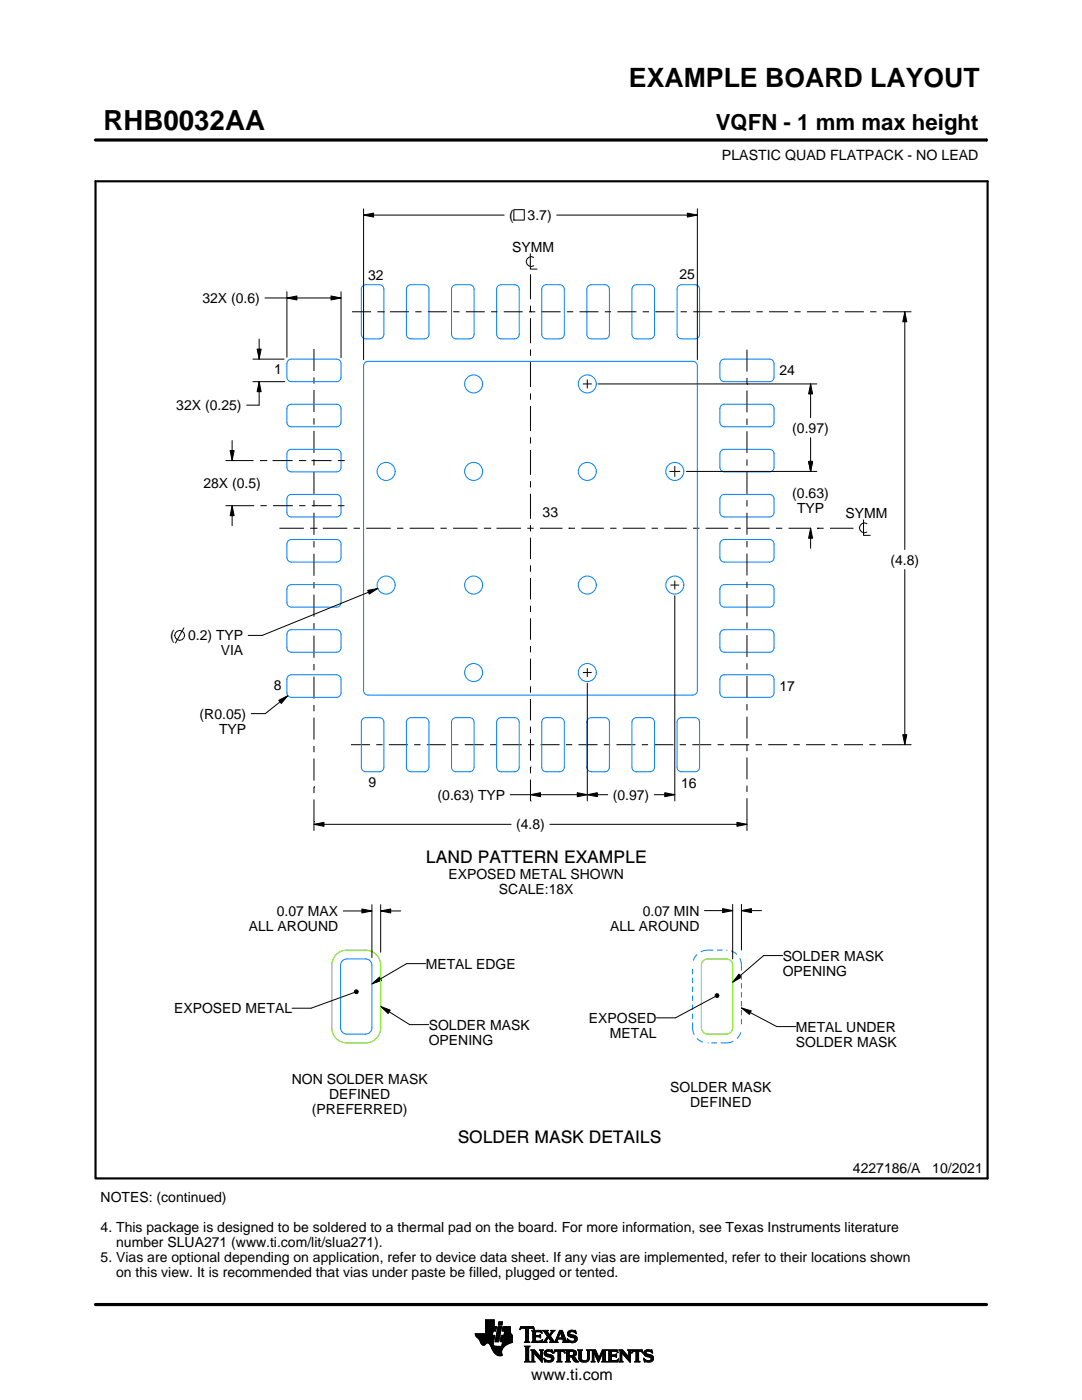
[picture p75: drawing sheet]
<svg xmlns="http://www.w3.org/2000/svg" width="216mm" height="279mm" viewBox="0 0 216 279" stroke-linecap="round" stroke-linejoin="round" font-family="sans-serif">
<defs><g id="words">
<text font-size="5.5" x="20.6" y="26">RHB0032AA</text>
<text font-size="5.3" x="125.5" y="17.4">EXAMPLE BOARD LAYOUT</text>
<text font-size="4.4" x="142.8" y="26">VQFN - 1 mm max height</text>
<g font-size="3.5">
<text x="85" y="172.3">LAND PATTERN EXAMPLE</text>
<text x="91.3" y="228.1">SOLDER MASK DETAILS</text>
</g>
<text font-size="3.2" x="106" y="275.3">www.ti.com</text>
<g font-size="2.8">
<text x="144.1" y="32">PLASTIC QUAD FLATPACK - NO LEAD</text>
<text x="101.6" y="43.9">(</text>
<text x="105.3" y="43.9">3.7)</text>
<text x="102.2" y="50.2">SYMM</text>
<text x="73.4" y="55.8">32</text>
<text x="135.6" y="55.7">25</text>
<text x="40.4" y="60.5">32X (0.6)</text>
<text x="54.7" y="74.7">1</text>
<text x="155.5" y="74.9">24</text>
<text x="35.2" y="81.9">32X (0.25)</text>
<text x="158.1" y="86.4">(0.97)</text>
<text x="40.6" y="97.4">28X (0.5)</text>
<text x="158.1" y="99.3">(0.63)</text>
<text x="108.3" y="103.1">33</text>
<text x="159" y="102.3">TYP</text>
<text x="168.7" y="103.3">SYMM</text>
<text x="177.7" y="112.7">(4.8)</text>
<text x="33.9" y="127.8">(</text>
<text x="37.5" y="127.8">0.2) TYP</text>
<text x="44" y="130.8">VIA</text>
<text x="54.6" y="137.6">8</text>
<text x="155.5" y="137.8">17</text>
<text x="39.8" y="143.4">(R0.05)</text>
<text x="43.7" y="146.4">TYP</text>
<text x="73.6" y="157.1">9</text>
<text x="87.3" y="159.6">(0.63) TYP</text>
<text x="122.3" y="159.6">(0.97)</text>
<text x="135.9" y="157.2">16</text>
<text x="103" y="165.5">(4.8)</text>
<text x="89.5" y="175.4">EXPOSED METAL SHOWN</text>
<text x="99.6" y="178.4">SCALE:18X</text>
<text x="49.7" y="185.8">ALL AROUND</text>
<text x="55.2" y="182.8">0.07 MAX</text>
<text x="121.7" y="185.7">ALL AROUND</text>
<text x="128.3" y="182.7">0.07 MIN</text>
<text x="156.2" y="191.7">SOLDER MASK</text>
<text x="84.9" y="193.3">METAL EDGE</text>
<text x="156.2" y="194.7">OPENING</text>
<text x="34.7" y="202.2">EXPOSED METAL</text>
<text x="85.5" y="205.5">SOLDER MASK</text>
<text x="85.5" y="208.5">OPENING</text>
<text x="117.5" y="204.1">EXPOSED</text>
<text x="121.7" y="207.1">METAL</text>
<text x="158.8" y="205.9">METAL UNDER</text>
<text x="158.8" y="208.9">SOLDER MASK</text>
<text x="58.2" y="216.4">NON SOLDER MASK</text>
<text x="65.7" y="219.4">DEFINED</text>
<text x="133.8" y="218">SOLDER MASK</text>
<text x="137.7" y="221">DEFINED</text>
<text x="62.2" y="222.4">(PREFERRED)</text>
<text x="20.1" y="239.9">NOTES: (continued)</text>
<text x="170.2" y="234.2">4227186/A</text>
<text x="186" y="234.2">10/2021</text>
<text x="20.1" y="245.9">4. This package is designed to be soldered to a thermal pad on the board. For more information, see Texas Instruments literature</text>
<text x="20.1" y="251.9">5. Vias are optional depending on application, refer to device data sheet. If any vias are implemented, refer to their locations shown</text>
<text x="23.2" y="248.9">number SLUA271 (www.ti.com/lit/slua271).</text>
<text x="23.2" y="254.9">on this view. It is recommended that vias under paste be filled, plugged or tented.</text>
</g>
</g></defs>
<g fill="none" stroke="#000" stroke-width=".2">
<path d="M19.1 27.9h177.7M196.8 27.7v.5M52.9 59.5h15.1M57.2 59.5l2-.4v.8zM57.2 58.2v13.1M66 59.1l2 .4-2 .4zM68 58.2v13.2M72.5 42.9l2-.4v.8zM72.5 41.7v30.1M72.5 42.9h28.1M102.5 41.8h2.1v2.1h-2.1zM105.8 50.6v3.1h1.4"/>
<path d="M105.8 54.7v5M106.5 51.4a.98 .98 0 0 0-1.5 .8 .98 .98 0 0 0 1.5 .8M111.1 42.9h28M137.1 42.5l2 .4-2 .4zM139.1 41.7v30.1M50.5 71.7h6.2M50.5 76.2h6.3M51.3 69.7h.8l-.4 2zM51.7 76.2l.4 2h-.8zM51.7 67.7v4M51.7 76.2v4.7h-2.5M62.6 69.6v4.4"/>
<path d="M62.6 75.3v1.3M62.6 77.8v4.4M70.3 62.2h3.7M75.3 62.2h1.3M76.6 62.2h.1M77.8 62.2h3.8M82.9 62.2h1.2M85.4 62.2h3.8M90.4 62.2h1.3M92.9 62.2h3.8M98 62.2h1.2M100.5 62.2h3.8"/>
<path d="M105.6 62.2h1.2M105.8 62.2h.1M105.8 61v1.2M105.8 63.5v5M105.8 69.7v1.3M105.8 72.3v4.9M105.8 78.5v1.3M108.1 62.2h3.8M113.1 62.2h1.3M115.6 62.2h3.8M116.3 76.6h1.8M117.2 75.7v1.8"/>
<path d="M119.3 76.6h43.7M120.7 62.2h1.2M123.2 62.2h3.8M128.2 62.2h1.3M130.8 62.2h3.8M135.8 62.2h1.3M138.3 62.2h3.8M143.4 62.2h1.2M145.9 62.2h3.8M149 76.7h.1M149 69.8v4.4M149 75.4v1.3"/>
<path d="M149 77.9v4.4M150.9 62.2h1.3M153.5 62.2h3.7M158.5 62.2h1.3M161 62.2h3.8M161.7 76.6l.4 2h-.8zM161.7 76.6v6.8M166.1 62.2h1.2M168.6 62.2h3.8M173.6 62.2h1.3M176.1 62.2h5.7M180.5 62.2l.4 2h-.8z"/>
<path d="M180.5 62.2v47.5M45.1 91.9h5.5M45.9 89.9h.8l-.4 2zM46.3 87.9v4M46.6 91.9h.1M51.9 91.9h1.2M53.1 91.9h.1M54.4 91.9h4M59.6 91.9h1.3M60.9 91.9h.1M62.2 91.9h4M62.6 83.5v1.2"/>
<path d="M62.6 86v4.4M62.6 91.6v1.3M62.6 94.2v4.4M62.6 99.8v1.3M67.4 91.9h1.4M105.8 81v5M105.8 87.3v1.2M105.8 89.8v5M105.8 96v1.3M105.8 98.5v5M133.6 94.1h2.1M134.6 93v2.2"/>
<path d="M137 94.1h26M149 83.6v1.2M149 86.1v4.3M149 91.7v1.2M149 94.2v4.4M149 99.8v1.3M161.3 92.1h.8l-.4 2zM161.7 87.4v6.7M45.1 100.9h5.6M46.3 100.9l.4 2h-.8zM46.3 100.9v4M52 100.9h1.2"/>
<path d="M54.5 100.9h3.9M55.7 105.4h4.9M59.7 100.9h1.3M61.9 105.4h1.3M62.2 100.9h4M62.6 102.3v4.4M62.6 108v1.3M62.6 110.5v4.4M62.6 116.2v1.2M62.6 118.7v4.4M63.2 105.4h.1M64.4 105.4h4.9"/>
<path d="M67.4 100.9h1.3M70.6 105.4h1.2M73.1 105.4h4.9M73.4 117.8l2-.4-1.7 1.2zM75.4 117.4l-23.1 9.4h-2.8M79.2 105.4h1.3M81.7 105.4h4.9M87.9 105.4h1.2M90.4 105.4h4.9M96.6 105.4h1.2M97.8 105.4h.1M99.1 105.4h4.9"/>
<path d="M105.2 105.4h1.3M105.8 104.8v1.3M105.8 107.3v4.3M105.8 112.8v1.3M105.8 115.4v4.2M107.7 105.4h4.5M113.5 105.4h.1M113.5 105.4h1.2M116 105.4h4.5M121.8 105.4h1.2M124.3 105.4h4.5M130 105.4h1.3"/>
<path d="M132.5 105.4h4.5M133.8 116.8h1.7M134.6 115.9v1.7M134.6 118.9v41M138.3 105.4h1.3M140.8 105.4h4.5M146.6 105.4h1.2M149 102.3v4.4M149 108v1.2M149 110.5v4.3M149 116.1v1.3M149 118.6v4.4"/>
<path d="M149.1 105.4h4.5M154.8 105.4h1.3M157.3 105.4h4.5M161.7 105.4l.4 2h-.8zM161.7 105.4v4M163.1 105.4h.1M163.1 105.4h1.3M165.6 105.4h4.5M170.1 105.4h.1M172.3 103.8v3h1.3M173 104.5a.98 .98 0 0 0-1.5 .8 .98 .98 0 0 0 1.5 .9M180.5 113.7v34.9"/>
<path d="M36.7 125.3l-1.7 3M55.6 139.8l1.8-1-1.3 1.6zM57.4 138.8l-4.5 3.6h-2.8M62.6 124.3v1.3M62.6 126.9v4.4M62.6 132.5v1.3M62.6 135v4.4M105.8 120.9v1.2M105.8 123.4v4.3M105.8 128.9v1.3M105.8 131.4v4.3M105.8 137v1.2"/>
<path d="M105.8 139.5v4.3M116.3 134.2h1.8M117.2 133.3v1.8M117.2 136.4v23.5M149 124.2v1.3M149 126.8v4.3M149 132.4v1.2M149 134.9v4.4M62.6 157h.1M62.6 140.7v1.2M62.6 143.2v4.4M62.6 148.9v1.2"/>
<path d="M62.6 151.4v4.4M62.6 157v1.3M62.6 159.6v6.2M70 148.6h3.8M75.1 148.6h1.2M77.6 148.6h3.8M82.6 148.6h1.3M85.2 148.6h3.8M90.2 148.6h1.3M92.7 148.6h3.8M97.8 148.6h1.2M100.3 148.6h3.8"/>
<path d="M101.8 158.6h19.5M105.4 148.6h1.2M105.8 158.6l2-.4v.8zM105.8 153.1h.1M105.8 159.9h.1M105.8 145v1.3M105.8 147.5v4.3M105.8 153.1v1.2M105.8 155.6v4.3M107.9 148.6h3.8M112.9 148.6h1.3M115.2 158.2l2 .4-2 .4z"/>
<path d="M115.4 148.6h3.8M117.2 158.6l2-.4v.8zM120.5 148.6h1.2M123 148.6h3.8M128.1 148.6h1.2M130.6 158.6h4M130.6 148.6h3.8M132.6 158.2l2 .4-2 .4zM135.6 148.6h1.3M138.1 148.6h3.8M143.2 148.6h1.2M145.7 148.6h3.8"/>
<path d="M149 140.5v1.3M149 143v4.4M149 148.6v1.3M149 151.2v4.3M149 156.8v1.2M149 159.3v6.5M150.8 148.6h1.2M153.3 148.6h3.8M158.3 148.6h1.3M160.8 148.6h3.8M165.9 148.6h1.3M168.4 148.6h3.8"/>
<path d="M173.5 148.6h1.2M176 148.6h5.8M180.1 146.6h.8l-.4 2zM62.6 164.5l2-.4v.8zM62.6 164h.1M62.6 164.5h39.4M109.7 164.5h39.3M147 164.1l2 .4-2 .4zM68.5 181.8h5.7M70.7 198.1l-8.6 3.1h-3.8M70.7 197.8l.3-.3 .4 .1 .1 .3-.1 .3-.4 .1-.3-.2zM72.2 181.4l2 .4-2 .4z"/>
<path d="M74.2 196.4l1.5-1.4 .4 .7zM74.2 180.6v10.5M76 181.8l2-.4v.8zM76 180.6v9.4M76 181.8h4M84.9 192.3h-3.8l-6.9 4.1M140.6 181.7h5.6M142.7 198.5l.3-.2 .3 .1 .2 .3-.2 .3-.3 .1-.3-.2zM142.7 198.9l-7.9 4.2h-3.8M144.2 181.3l2 .4-2 .4zM146.2 180.5v10.9M147.5 194.4l.5 .6-1.8 1z"/>
<path d="M147.9 181.7l2-.4v.8zM147.9 180.5v9.1M147.9 181.7h4M156.2 190.7h-3.8l-6.2 5.3M76 200.9l1.9 .7-.5 .7zM76 200.9l5.7 3.6h3.8M147.9 201.2l2 .5-.4 .7zM147.9 201.2l7.1 3.7h3.8M94.8 266.2h3.5M94.8 266.3h3.5M94.9 266.4h3.3M94.9 266.5h3.8l-.2 1.2"/>
<path d="M94.9 266.5h3.8M95 266.6h3.7M95 266.7h3.7M95.1 266.8h3.6M95.2 266.9h3.4M95.3 267h3.3M95.4 267.1h3.2M95.5 267.2h3.1M95.6 267.3h3M95.7 267.4h2.8M95.7 267.5h2.8M95.8 267.6h2.7"/>
<path d="M95.8 267.7h2.7M95.9 267.8h2.6M95.9 267.9h2.5M95.9 268h2.5M96 268h1.1M96 268.1h1M96.1 268.2h.8M96.1 268.3h.7M96.2 268.4h.6M96.3 268.4h.4M96.9 266.1h1.4M96.9 266h1.4"/>
<path d="M96.9 265.9h1.4M96.9 265.8h1.5M96.9 265.7h1.5M96.9 264.7l2.2 .1-.2 .9h-.5l-.2 .8M96.9 265.6h2M96.9 265.5h2M96.9 265.4h2M96.9 265.3h2.1M96.9 265.2h2.1M96.9 265.1h2.1M96.9 265h2.1M96.9 264.9h2.1"/>
<path d="M96.9 264.8h2.2M96.9 264.6h1.7M96.9 264.5h1.7M96.9 264.4h1.7M96.9 264.3h1.7M96.9 264.2h1.7M96.9 264.1h1.7M96.9 264h1.7M96.9 263.9h1.7M96.9 263.8h1.7M96.9 263.7h1.7M96.9 263.6h1.7"/>
<path d="M96.9 263.5h1.7M96.9 263.4h1.7M97.5 268h.9M97.6 268.1h.8M97.7 268.2h.7M97.7 268.3h.7M97.8 268.4h.6M97.9 268.5h.6M97.9 268.6h.7M98 268.7h1.1M98 268.8h2.6M98 268.8h2.5"/>
<path d="M98.1 268.9h2.3M98.1 269h2.3M98.1 269.1h2.2M98.2 269.2h2.1M98.2 269.2h2M98.2 269.3h2M98.3 269.4h1.9M98.3 269.5h1.8M98.4 269.6h1.7M98.4 268v.4l.3 .2 2 .1M98.5 269.7h1.6M98.5 267.7l-.1 .3"/>
<path d="M98.5 269.8h1.6M98.6 269.9h1.5M98.6 264.8v-1.4h-1.7v2.8h-2.1l.1 .3 .8 .9 .6 1h.4l.5-.4 .4 .1 1 1.8 .8 .6h.8l-.1-1.1 .8-.9M98.6 270h1.5M98.7 270h1.4M98.8 270.1h1.3M98.8 267.7h.7M98.8 267.6h.7M98.8 267.5h.7M98.9 270.2h1.2M98.9 267.4h.7M98.9 267.3h.7"/>
<path d="M98.9 267.2h.7M98.9 267.1h.7M98.9 267h.7M98.9 270.3h1.3M99 266.9h.6M99 266.9h.7M99 266.8h.7M99 266.7h.7M99 266.6h.7M99 266.5h.7M99.1 270.4h1.1M99.1 266.4h.7"/>
<path d="M99.1 266.3h.7M99.1 266.2h.7M99.1 266.1h.7M99.1 266h.7M99.2 265.9h.7M99.2 265.8h.7M99.2 270.4h1M99.2 265.7h.7M99.2 265.6h.7M99.2 265.5h.7M99.3 265.4h.6M99.3 265.4h.7"/>
<path d="M99.3 265.3h.7M99.3 265.2h.7M99.3 265.1h.7M99.3 265h.7M99.4 270.5h.8M99.4 264.9h.7M99.4 264.8h.7M99.4 264.8h.7l-.6 3h-.7zM99.4 264.5l.2-.7h.7l-.2 .7h-.7M99.5 264.4h.6M99.5 264.3h.7M99.5 264.2h.7"/>
<path d="M99.5 264.1h.7M99.5 264h.7M99.5 263.9h.7M99.6 263.8h.7M99.8 270.6h.1M99.8 267.7h2.4M99.8 267.6h2.4M99.8 267.5h2.4M99.9 267.4h2.3M99.9 267.3h2.3M99.9 267.2h2.3M99.9 267.1h2.3"/>
<path d="M99.9 267h2.3M99.9 266.9h2.3M100 266.9h2.2M100 266.8h2.2M100 266.7h2.2M100 266.6h2.2M100 266.5h2.2M100.1 268.6h.7M100.2 268.5h.7M100.2 268.4h.8M100.2 268.4h.9M100.2 268.3h1"/>
<path d="M100.2 268.2h1.2M100.2 265.6h1.6M100.2 268.1h1.4M100.2 265.5h1.6M100.2 268h1.6M100.3 265.4h1.5M100.3 268h1.7M100.3 267.9h1.9M100.3 265.3h1.5M100.3 267.8h1.9M100.3 265.2h1.5M100.3 265.1h1.5"/>
<path d="M100.3 265h1.5M100.4 264.9h1.4M100.4 264.8h1.4M100.6 266.5l.1-.8h-.5l.2-.9h1.4l.1 1.1 .3 .6v1.4l-1.3 .6M100.6 266.4h1.5M100.6 266.3h1.4M100.6 266.2h1.4M100.6 266.1h1.3M100.7 266h1.2M100.7 265.9h1.2M100.7 265.8h1.1M100.7 265.7h1.1"/>
<path d="M102.2 266.5h-2.2l-.2 1.1 .1 .2h.4l-.2 .9M103.7 265.3h.1M103.8 265.2h.2M103.8 265h2.8M103.8 264.9h2.7M103.9 264.8h2.6M104.7 267.8h1M104.7 271.8h1.1M104.7 268.7h1M104.8 267.7h.7M104.8 271.7h.8M104.9 265.2h.6"/>
<path d="M104.9 268.9h.6M104.9 267.6h.6M104.9 267.5l-.2 .3M104.9 267.5h.6M104.9 267.4h.6M104.9 267.3h.6M104.9 267.2h.6M104.9 267.1h.6M104.9 267h.6M104.9 266.8h.6M104.9 266.7h.6M104.9 266.6h.6"/>
<path d="M104.9 266.5h.6M104.9 266.4h.6M104.9 266.3h.6M104.9 266.2h.6M104.9 266.1h.6M104.9 265.9h.6M104.9 265.8h.6M104.9 265.7h.6M104.9 265.6h.6M104.9 265.5h.6M104.9 265.4h.6M104.9 265.3h.6"/>
<path d="M104.9 271.5h.6M104.9 269h.6M104.9 271.4h.6M104.9 271.4v-2.4l-.2-.4h1.1l-.3 .4v2.4M104.9 271.4l-.2 .4h1.1l-.3-.4M104.9 271.3h.6M104.9 271.2h.6M104.9 271.1h.6M104.9 271h.6M104.9 270.9h.6M104.9 270.8h.6M104.9 270.6h.6"/>
<path d="M104.9 270.5h.6M104.9 270.4h.6M104.9 270.3h.6M104.9 270.2h.6M104.9 270.1h.6M104.9 270h.6M104.9 269.9h.6M104.9 269.8h.6M104.9 269.6h.6M104.9 269.5h.6M104.9 269.4h.6M104.9 269.3h.6"/>
<path d="M104.9 269.2h.6M104.9 269.1h.6M105.5 267.5l.2 .3M105.5 267.5v-2.3l.7-.1 .4 .3-.1-.6h-2.6l-.1 .6 .4-.3 .7 .1v2.3M105.7 267.8h-1M105.9 271.8h.8M105.9 269.4h.8M106.1 269.5h.7M106.1 267.8h2M106.1 271.7h.5M106.2 269.6h.7M106.2 271.5h.3"/>
<path d="M106.2 265.6h1.8M106.2 269.8h.8M106.2 271.4h.3M106.2 271.4l-.3 .4h.8l-.2-.4M106.2 271.3h.3M106.2 271.2h.3M106.2 271.1h.3M106.2 271h.3M106.2 270.9h.3M106.2 270.8h.3M106.2 270.6h.3M106.2 270.5h.3"/>
<path d="M106.2 270.4h.3M106.2 270.3h.3M106.2 270.2h.3M106.2 270.1h.3M106.2 270h1M106.2 269.9h.9M106.2 269.8v1.6M106.2 269.8l-.3-.4h.8l1.2 1.4M106.3 267.7h1.8M106.3 265.7h1.8M106.3 267.6h.6M106.3 265.8h.6"/>
<path d="M106.3 267.5l-.2 .3M106.3 267.5h.5M106.3 267.4h.5M106.3 267.3h.5M106.3 267.2h.5M106.3 267.1h.5M106.3 267h.5M106.3 266.8h.5M106.3 266.7h1.6M106.3 266.6h1.6M106.3 266.5h.5M106.3 266.4h.5"/>
<path d="M106.3 266.3h.5M106.3 266.2h.5M106.3 266.1h.5M106.3 265.9h.5M106.4 265.2h.2M106.5 270h.1M106.5 270v1.4M106.5 265.3h.1M106.6 270.1h.7M106.7 270.2h.7M106.8 270.3h.7M106.8 265.9l.2-.1h.6l.6 .2-.2-.5h-1.9l.2 .3v1.7"/>
<path d="M106.8 265.9v.6h.8l.3-.2v.7M106.9 270.4h.7M107 270.5h.7M107.1 270.6h.7M107.2 270.8h1M107.3 270.9h.9M107.4 271h.8M107.5 271.1h.7M107.6 271.2h.6M107.6 266.5h.3M107.7 271.3h.5M107.7 269.4h.7"/>
<path d="M107.7 266.8h.2M107.7 267.6h.5M107.8 266.4h.1M107.8 271.4h.4M107.8 267h.1M107.8 265.8h.3M107.8 269.5h.5M107.9 271.5h.3M107.9 269.6h.3M107.9 267l-.3-.2h-.8l.1 .8h.9l.5-.2M107.9 269.8h.3M107.9 270.6h.3"/>
<path d="M107.9 270.5h.3M107.9 270.4h.3M107.9 270.3h.3M107.9 270.2h.3M107.9 270.1h.3M107.9 270h.3M107.9 269.9h.3M107.9 269.8v1M107.9 269.8l-.2-.4h.7l-.2 .4M108 271.7h.2M108 265.9h.1M108 267.5h.2"/>
<path d="M108.1 271.8h.1M108.1 266.1h.1M108.2 267.4h.1M108.2 269.8v2.1l-1.7-1.9M108.2 267.8h.9M108.3 267.4l-.2 .5-2-.1M108.3 265.6h1M108.5 267.7h.5M108.5 271.1l.8 .4h.5l.2-.2-.1-.3-1-.4-.3-.3 .1-.7 .8-.2 .5 .1 .2-.1 .1 .6-.9-.3-.3 .1-.1 .3 1.3 .4 .2 .6M108.5 271.1h.1M108.5 265.7h.7M108.5 271.2h.2"/>
<path d="M108.6 271.3h.2M108.6 270.1h.4M108.6 270h.4M108.6 270.2h.6M108.6 267.6h.4M108.6 271.4h.4M108.6 269.9h.4M108.6 270.3h1M108.6 265.8h.7M108.6 271.5h.8M108.6 269.8h.5M108.7 271.7h1.5"/>
<path d="M108.7 270.4h1.3M108.7 267.5h.3M108.7 271.8h.1M108.7 265.9h.6M108.7 269.6h1.5M108.8 267.4h.3M108.8 270.5h1.5M108.8 266.1h.6M108.8 269.5h1.4M108.8 267.3h.4M108.9 266.2h.6M108.9 267.2h.4"/>
<path d="M108.9 266.3h.6M108.9 270.6h1.5M109 267.1h.3M109 266.4h1M109.1 271.8h.9M109.1 269.4h.7M109.1 267h.9M109.1 266.5h.8M109.1 267.8h-.9M109.2 266.8h.8M109.2 266.6h.6M109.2 266.7h.7"/>
<path d="M109.2 266.7l-.6 .9-.4 .2M109.3 270.8h1.1M109.5 267.1h.6M109.6 267.2h.6M109.7 271.5h.7M109.7 267.3h.6M109.7 267.8l.2-.1-.5-.8-.4 .8 .1 .1M109.7 267.8h1.6M109.7 266.3h.4M109.7 267.4h.6M109.8 270.9h.7M109.8 266.2h.3"/>
<path d="M109.8 266.6l.9 1.2 1-2.3h.5l.8 2.1 .3 .2M109.8 267.5h.6M109.9 266.1h.3M109.9 269.8h.4M109.9 267.6h.6M109.9 267.7h.7M109.9 271.4h.5M109.9 265.9h.4M110 271h.5M110 265.6h.7M110 265.9l-.4 .5-.4-.6 .2-.3h-1.1l.9 1.2M110 265.9l.1-.2-.2-.2h.8l-.9 1.1"/>
<path d="M110 271.3h.5M110 265.8h.4M110 271.1h.5M110 271.2h.5M110.1 269.4h.1M110.1 265.7h.4M110.1 269.9h.2M110.2 270h.1M110.5 270h.1M110.5 269.9h.2M110.5 271.1l-.3 .6-.7 .2-.6-.2-.2 .1-.2-.7M110.5 269.8h.3"/>
<path d="M110.6 269.6h2.1M110.6 269.5h2M110.6 269.4h2M110.7 267.7h.5M110.8 267.6h.4M110.9 267.5h.3M110.9 267.4h.3M111 267.3h.3M111 267.2h1.8M111 267.1h1.8M111.1 267h.3M111.1 271.8h1"/>
<path d="M111.1 266.8h.4M111.2 266.7h.3M111.2 267.5l.1-.2h1l.1 .2M111.2 267.5v.3h.1M111.2 266.6h.3M111.3 266.5h.3M111.3 271.7h.6M111.3 266.4h.3M111.3 271.5h.6M111.3 267.8h-1.6M111.3 269.8h.6M111.4 266.3h.3"/>
<path d="M111.4 271.4h.5M111.4 271.4l-.1-1.7h-.4l-.4 .4 .2-.7h1.9l.1 .7-.4-.4h-.4v1.7M111.4 270.5h.5M111.4 270.4h.5M111.4 270.3h.5M111.4 270.2h.5M111.4 270.1h.5M111.4 270h.5M111.4 269.9h.5M111.4 271.4l-.3 .4h1l-.2-.4M111.4 271.3h.5M111.4 271.2h.5"/>
<path d="M111.4 271.1h.5M111.4 271h.5M111.4 270.9h.5M111.4 270.8h.5M111.4 270.6h.5M111.4 266.2h.3M111.4 266.1h.4M111.5 265.9h.9M111.5 265.8h.8M111.6 265.7h.7M111.6 265.6h.6M111.8 265.9l.4 1.1h-.8z"/>
<path d="M111.9 266.1h.5M111.9 266.2h.5M111.9 266.3h.6M112 266.4h.5M112 266.5h.6M112.1 266.6h.5M112.1 266.7h.6M112.1 266.8h.6M112.2 267h.5M112.2 267.8h1.1M112.3 267.3h.6M112.3 267.4h.6"/>
<path d="M112.4 267.5h.6M112.4 267.5v.3h-.2M112.4 269.8h.3M112.4 267.6h.6M112.4 267.7h.7M112.6 269.9h.1M112.6 270h.2M112.8 271.8h1M112.8 269.4h1.6M113 269.5h1.7M113 271.7h.7M113 269.6h1.9"/>
<path d="M113 271.5h.6M113 269.8h.6M113 271.4h.6M113 271.4l-.2 .4h1l-.2-.4M113 271.3h.6M113 271.2h.6M113 271.1h.6M113 271h.6M113 270.9h.6M113 270.8h1.5M113 270.6h1.6M113 270.5h1.8"/>
<path d="M113 270.4h.6M113 270.3h.6M113 270.2h.6M113 270.1h.6M113 270h.6M113 269.9h.6M113 269.8v1.6M113 269.8l-.2-.4h1.5l.5 .2 .2 .3v.4l-.2 .3-.4 .1M113.2 267.3h.2M113.2 267.4h.3M113.2 266.2h.5M113.2 266.3h.6"/>
<path d="M113.2 266.1h.5M113.3 267.5h.3M113.3 267.8h-1.1M113.3 266.4h.9M113.3 265.9h.4M113.3 267.6h.6M113.3 266.5h1.3M113.3 267.7h1.6M113.3 265.8h.5M113.3 267.8h.2M113.4 266.6h1.5M113.4 265.7h1.5"/>
<path d="M113.4 265.7l.5-.2 .7 .1 .2-.1 .1 .7-.7-.4h-.4l-.1 .3 .1 .2 .9 .2 .4 .3 .1 .5-.3 .5-.6 .2-.7-.2-.2 .1-.2-.7 .9 .5 .4-.1 .2-.3-.1-.3-1.2-.4-.2-.5zM113.5 266.7h1.5M113.5 265.6h1.4M113.6 271.4v-.6h.4l.7 .9 .8 .1M113.6 269.9l.1-.2 .7 .2v.4l-.4 .2M113.6 269.9v.6M113.7 267.8h1.1M113.8 266.8h1.3M113.8 265.5h.6M114 268h.4M114.1 270.9h.6M114.2 271h.6"/>
<path d="M114.2 271.1h.7M114.3 271.2h.6M114.3 267h.8M114.3 269.8h.7M114.3 270.4h.6M114.4 271.3h.6M114.4 270.7l1.1 1.1M114.4 270.7h.1M114.4 271.4h.7M114.4 269.9h.6M114.4 270.3h.6M114.5 267.6h.5"/>
<path d="M114.5 270.2h.5M114.5 270h.5M114.5 265.8h.4M114.5 270.1h.5M114.5 271.5h.7M114.6 271.7h.7M114.6 267.1h.6M114.6 267.5h.5M114.7 267.2h.5M114.7 267.4h.5M114.7 265.9h.3M114.7 267.3h.5"/>
<path d="M114.7 271.8h.8M114.8 266.1h.2M114.9 266.2h.1M115.3 269.4h.9M115.4 269.5h.7M115.5 269.6h.5M115.5 269.8h.5M115.5 269.8v1.4l.4 .5 .6 .2 .6-.1 .4-.3 .1-.5M115.5 271h.5M115.5 270.9h.5M115.5 270.8h.5M115.5 270.6h.5"/>
<path d="M115.5 270.5h.5M115.5 270.4h.5M115.5 270.3h.5M115.5 270.2h.5M115.5 270.1h.5M115.5 270h.5M115.5 269.9h.5M115.5 269.8l-.2-.4h.9l-.2 .4M115.5 271.1h.5M115.5 271.2h.5M115.5 271.3h.6M115.6 271.4h.6"/>
<path d="M115.7 271.5h.8M115.8 271.7h1.5M116 271l.2 .4 .4 .2 .5-.2 .2-.4M116 269.8v1.2M116 271.8h1.1M116.8 271.5h.6M117 269.4h.8M117.1 271.4h.4M117.2 269.5h.5M117.2 271.3h.4M117.2 269.6h.4M117.2 271.2h.4"/>
<path d="M117.2 271.1h.4M117.3 269.8h.3M117.3 271h.3M117.3 270.9h.3M117.3 270.8h.3M117.3 270.6h.3M117.3 270.5h.3M117.3 270.4h.3M117.3 270.3h.3M117.3 270.2h.3M117.3 270.1h.3M117.3 270h.3"/>
<path d="M117.3 269.9h.3M117.6 269.8l.2-.4h-.8l.2 .3 .1 1.3M117.6 269.8v1.2M118 271.8h.7M118 269.4h.8M118.1 269.5h.8M118.1 271.7h.5M118.2 269.6h.7M118.2 271.5h.3M118.2 269.8h.8M118.2 271.4h.3M118.2 269.8l-.2-.4h.8l.7 1.6 .7-1.6h.9l-.3 .4"/>
<path d="M118.2 271.4l-.2 .4h.7l-.2-.4M118.2 271.3h.3M118.2 271.2h.3M118.2 271.1h.3M118.2 271h.3M118.2 270.9h.3M118.2 270.8h.3M118.2 270.6h.3M118.2 270.5h.3M118.2 270.4h.3M118.2 270.3h.3M118.2 270.2h.3"/>
<path d="M118.2 270.1h.3M118.2 270h.9M118.2 269.9h.8M118.2 269.8v1.6M118.6 270.1h.5M118.6 270.2h.6M118.7 270.3h.5M118.7 270.4h.6M118.8 270.5h.5M118.8 270.6h.6M118.9 270.8h.5M118.9 270.9h.6"/>
<path d="M119 271h.8M119 271.1h.8M119.1 271.2h.6M119.1 271.3h.6M119.2 271.4h.4M119.2 271.5h.4M119.3 271.7h.2M119.3 271.8h.2M119.6 270.9h.3M119.6 270.8h.3M119.7 270.6h.3M119.7 270.5h.3"/>
<path d="M119.8 270.4h.3M119.8 270.3h.3M119.9 270.2h.3M119.9 270.1h.3M120 270h.8M120 269.9h.8M120 269.8h.8M120.1 271.8h1M120.1 269.6h.7M120.1 269.5h.8M120.2 269.4h.9M120.2 271.7h.7"/>
<path d="M120.3 271.5h.5M120.3 271.4h.5M120.3 271.4l-.2 .4h1l-.3-.4M120.3 271.4v-1.5l-.9 2-.9-2v1.5M120.3 271.3h.5M120.3 271.2h.5M120.3 271.1h.5M120.3 271h.5M120.3 270.9h.5M120.3 270.8h.5M120.3 270.6h.5M120.3 270.5h.5"/>
<path d="M120.3 270.4h.5M120.3 270.3h.5M120.3 270.2h.5M120.3 270.1h.5M120.8 269.8v1.6M121.2 271.8h2M121.2 269.4h1.9M121.4 269.5h1.8M121.4 271.7h1.9M121.5 269.6h1.7M121.5 271.5h1.8M121.5 269.8h.5"/>
<path d="M121.5 271.4h.5M121.5 269.8l-.3-.4h1.9l.2 .6M121.5 269.9h.5M121.5 269.8v1.6M121.5 271.3h.5M121.5 271.2h.5M121.5 271.1h.5M121.5 271h.5M121.5 270.9h.5M121.5 270.8h.5M121.5 270.6h1.5M121.5 270.5h1.5"/>
<path d="M121.5 270.4h1.5M121.5 270.3h.5M121.5 270.2h.5M121.5 270.1h.5M121.5 270h.5M122.6 270.4l.4-.2v.7l-.2-.2h-.8v.8h.2M122.9 270.8h.1M122.9 270.3h.1M123 269.8h.3M123.1 271.4h.3M123.2 269.9h.1M123.3 270h.1"/>
<path d="M123.3 270l-.4-.3h-.8l-.1 .7M123.3 271.3h.1M123.4 271.2h.1M123.4 271.2l-.2 .6h-2l.3-.4M123.4 271.2l-.3 .3h-.4M123.5 271.8h.8M123.5 269.4h.7M123.6 269.5h.7M123.7 271.7h.5M123.7 269.6h.7M123.7 271.5h.4M123.7 269.8h.8"/>
<path d="M123.7 271.4h.4M123.7 271.4l-.2 .4h.8l-.2-.4M123.7 271.3h.4M123.7 271.2h.4M123.7 271.1h.4M123.7 271h.4M123.7 270.9h.4M123.7 270.8h.4M123.7 270.6h.4M123.7 270.5h.4M123.7 270.4h.4M123.7 270.3h.4"/>
<path d="M123.7 270.2h.4M123.7 270.1h.4M123.7 270h1M123.7 269.9h.9M123.7 269.8v1.6M123.7 269.8l-.2-.4h.7l1.2 1.4 .1-1M124.1 270v1.4M124.1 270h.1M124.2 270.1h.6M124.2 270.2h.7M124.3 270.3h.7M124.4 270.4h.7"/>
<path d="M124.5 270.5h.7M124.6 270.6h.7M124.7 270.8h1.1M124.8 270.9h1M124.9 271h.9M125 271.1h.8M125.1 271.2h.7M125.2 271.3h.6M125.2 269.4h.8M125.3 271.4h.5M125.4 269.5h.5M125.4 271.5h.4"/>
<path d="M125.4 269.6h.4M125.5 269.8h.3M125.5 269.8l-.3-.4h.8l-.2 .4M125.5 270.4h.3M125.5 270.3h.3M125.5 270.2h.3M125.5 270.1h.3M125.5 270h.3M125.5 269.9h.3M125.5 270.6h.3M125.5 270.5h.3M125.5 271.7h.3"/>
<path d="M125.6 271.8h.2M125.8 269.8v2.1l-1.7-1.9M126 270h.1M126.1 269.9h.1M126.1 269.8h.3M126.1 269.6h2.1M126.2 269.5h2M126.2 269.4h2M126.6 271.8h1.1M126.9 271.7h.6M126.9 271.5h.5M126.9 269.8h.5"/>
<path d="M126.9 271.4h.5M126.9 271.4v-1.7h-.5l-.3 .4 .1-.7h1.9l.2 .7-.4-.4h-.5v1.7M126.9 270.5h.5M126.9 270.4h.5M126.9 270.3h.5M126.9 270.2h.5M126.9 270.1h.5M126.9 270h.5M126.9 269.9h.5M126.9 271.4l-.3 .4h1.1l-.3-.4M126.9 271.3h.5M126.9 271.2h.5"/>
<path d="M126.9 271.1h.5M126.9 271h.5M126.9 270.9h.5M126.9 270.8h.5M126.9 270.6h.5M128 269.8h.3M128.1 269.9h.2M128.2 270h.1M128.4 271.1h.1M128.4 271.2h.2M128.5 271.3h.2M128.5 270.1h.4"/>
<path d="M128.5 270h.4M128.5 270.2h.6M128.5 271.4h.4M128.5 269.9h.4M128.5 270.3h1M128.5 271.5h.8M128.5 269.8h.5M128.6 271.7h1.5M128.6 270.4h1.3M128.6 271.8h.1M128.6 269.6h1.5M128.7 270.5h1.5"/>
<path d="M128.7 269.5h1.4M128.8 270.6h1.5M128.9 271.8h1M129 269.4h.7M129.1 270.8l-.6-.4 .1-.7 .5-.3 .8 .1 .2-.1 .1 .7-.8-.4-.4 .1-.1 .2 1.3 .5 .2 .6M129.1 270.8l.8 .2v.4l-.7 .1-.8-.4M129.2 270.8h1.1M129.6 271.5h.7M129.6 270.9h.8M129.8 269.8h.4M129.8 271.4h.5M129.9 271h.5"/>
<path d="M129.9 271.3h.5M129.9 271.1h.5M129.9 271.2h.5M129.9 269.4h.2M130 269.9h.2M130.1 270h.1M130.4 271.1l-.3 .6-.7 .2-.6-.2-.2 .1-.2-.7"/>
<circle cx="35.8" cy="126.8" r=".98"/>
</g>
<g fill="#000">
<path d="M57.2 59.5l2-.4v.8zM66 59.1l2 .4-2 .4zM72.5 42.9l2-.4v.8zM137.1 42.5l2 .4-2 .4zM51.3 69.7h.8l-.4 2zM51.7 76.2l.4 2h-.8zM161.7 76.6l.4 2h-.8zM180.5 62.2l.4 2h-.8zM45.9 89.9h.8l-.4 2zM161.3 92.1h.8l-.4 2zM46.3 100.9l.4 2h-.8zM73.4 117.8l2-.4-1.7 1.2z"/>
<path d="M161.7 105.4l.4 2h-.8zM55.6 139.8l1.8-1-1.3 1.6zM105.8 158.6l2-.4v.8zM115.2 158.2l2 .4-2 .4zM117.2 158.6l2-.4v.8zM132.6 158.2l2 .4-2 .4zM180.1 146.6h.8l-.4 2zM62.6 164.5l2-.4v.8zM147 164.1l2 .4-2 .4zM70.7 197.8l.3-.3 .4 .1 .1 .3-.1 .3-.4 .1-.3-.2zM72.2 181.4l2 .4-2 .4zM74.2 196.4l1.5-1.4 .4 .7z"/>
<path d="M76 181.8l2-.4v.8zM142.7 198.5l.3-.2 .3 .1 .2 .3-.2 .3-.3 .1-.3-.2zM144.2 181.3l2 .4-2 .4zM147.5 194.4l.5 .6-1.8 1zM147.9 181.7l2-.4v.8zM76 200.9l1.9 .7-.5 .7zM147.9 201.2l2 .5-.4 .7z"/>
</g>
<path d="M19.1 36.2h178v199h-178z" fill="none" stroke="#000" stroke-width=".43"/>
<path d="M19 27.9h177.8M19 260.3h177.8" fill="none" stroke="#000" stroke-width=".63"/>
<g fill="none" stroke="#0080ff" stroke-width=".2">
<path d="M72.4 57.1l.6-.3h2.7a.9 .9 0 0 1 .9 .9v9a.9 .9 0 0 1-.9 .9h-2.7a.9 .9 0 0 1-.9-.9v-9zM81.4 57.1l.6-.3h2.7a.9 .9 0 0 1 .9 .9v9a.9 .9 0 0 1-.9 .9h-2.7a.9 .9 0 0 1-.9-.9v-9zM90.4 57.1l.6-.3h2.7a.9 .9 0 0 1 .9 .9v9a.9 .9 0 0 1-.9 .9h-2.7a.9 .9 0 0 1-.9-.9v-9zM99.4 57.1l.6-.3h2.7a.9 .9 0 0 1 .9 .9v9a.9 .9 0 0 1-.9 .9h-2.7a.9 .9 0 0 1-.9-.9v-9zM108.4 57.1l.6-.3h2.7a.9 .9 0 0 1 .9 .9v9a.9 .9 0 0 1-.9 .9h-2.7a.9 .9 0 0 1-.9-.9v-9zM117.4 57.1l.6-.3h2.7a.9 .9 0 0 1 .9 .9v9a.9 .9 0 0 1-.9 .9h-2.7a.9 .9 0 0 1-.9-.9v-9zM126.4 57.1l.6-.3h2.7a.9 .9 0 0 1 .9 .9v9a.9 .9 0 0 1-.9 .9h-2.7a.9 .9 0 0 1-.9-.9v-9zM135.4 57.1l.6-.3h2.7a.9 .9 0 0 1 .9 .9v9a.9 .9 0 0 1-.9 .9h-2.7a.9 .9 0 0 1-.9-.9v-9zM57.5 71.9l.6-.2h9a.9 .9 0 0 1 .9 .9v2.7a.9 .9 0 0 1-.9 .9h-9a.9 .9 0 0 1-.9-.9v-2.7zM72.8 72.4l.6-.3h64.8a.9 .9 0 0 1 .9 .9v64.8a.9 .9 0 0 1-.9 .9h-64.8a.9 .9 0 0 1-.9-.9v-64.8zM143.9 71.9l.6-.2h9a.9 .9 0 0 1 .9 .9v2.7a.9 .9 0 0 1-.9 .9h-9a.9 .9 0 0 1-.9-.9v-2.7zM57.5 80.9l.6-.2h9a.9 .9 0 0 1 .9 .9v2.7a.9 .9 0 0 1-.9 .9h-9a.9 .9 0 0 1-.9-.9v-2.7z"/>
<path d="M57.5 89.9l.6-.2h9a.9 .9 0 0 1 .9 .9v2.7a.9 .9 0 0 1-.9 .9h-9a.9 .9 0 0 1-.9-.9v-2.7zM57.5 98.9l.6-.2h9a.9 .9 0 0 1 .9 .9v2.7a.9 .9 0 0 1-.9 .9h-9a.9 .9 0 0 1-.9-.9v-2.7zM143.9 80.9l.6-.2h9a.9 .9 0 0 1 .9 .9v2.7a.9 .9 0 0 1-.9 .9h-9a.9 .9 0 0 1-.9-.9v-2.7zM143.9 89.9l.6-.2h9a.9 .9 0 0 1 .9 .9v2.7a.9 .9 0 0 1-.9 .9h-9a.9 .9 0 0 1-.9-.9v-2.7zM143.9 98.9l.6-.2h9a.9 .9 0 0 1 .9 .9v2.7a.9 .9 0 0 1-.9 .9h-9a.9 .9 0 0 1-.9-.9v-2.7zM57.5 107.9l.6-.2h9a.9 .9 0 0 1 .9 .9v2.7a.9 .9 0 0 1-.9 .9h-9a.9 .9 0 0 1-.9-.9v-2.7zM57.5 116.9l.6-.2h9a.9 .9 0 0 1 .9 .9v2.7a.9 .9 0 0 1-.9 .9h-9a.9 .9 0 0 1-.9-.9v-2.7zM143.9 107.9l.6-.2h9a.9 .9 0 0 1 .9 .9v2.7a.9 .9 0 0 1-.9 .9h-9a.9 .9 0 0 1-.9-.9v-2.7zM143.9 116.9l.6-.2h9a.9 .9 0 0 1 .9 .9v2.7a.9 .9 0 0 1-.9 .9h-9a.9 .9 0 0 1-.9-.9v-2.7zM57.5 134.9l.6-.2h9a.9 .9 0 0 1 .9 .9v2.7a.9 .9 0 0 1-.9 .9h-9a.9 .9 0 0 1-.9-.9v-2.7zM57.5 125.9l.6-.2h9a.9 .9 0 0 1 .9 .9v2.7a.9 .9 0 0 1-.9 .9h-9a.9 .9 0 0 1-.9-.9v-2.7zM143.9 134.9l.6-.2h9a.9 .9 0 0 1 .9 .9v2.7a.9 .9 0 0 1-.9 .9h-9a.9 .9 0 0 1-.9-.9v-2.7z"/>
<path d="M143.9 125.9l.6-.2h9a.9 .9 0 0 1 .9 .9v2.7a.9 .9 0 0 1-.9 .9h-9a.9 .9 0 0 1-.9-.9v-2.7zM72.4 143.5l.6-.3h2.7a.9 .9 0 0 1 .9 .9v9a.9 .9 0 0 1-.9 .9h-2.7a.9 .9 0 0 1-.9-.9v-9zM81.4 143.5l.6-.3h2.7a.9 .9 0 0 1 .9 .9v9a.9 .9 0 0 1-.9 .9h-2.7a.9 .9 0 0 1-.9-.9v-9zM90.4 143.5l.6-.3h2.7a.9 .9 0 0 1 .9 .9v9a.9 .9 0 0 1-.9 .9h-2.7a.9 .9 0 0 1-.9-.9v-9zM99.4 143.5l.6-.3h2.7a.9 .9 0 0 1 .9 .9v9a.9 .9 0 0 1-.9 .9h-2.7a.9 .9 0 0 1-.9-.9v-9zM108.4 143.5l.6-.3h2.7a.9 .9 0 0 1 .9 .9v9a.9 .9 0 0 1-.9 .9h-2.7a.9 .9 0 0 1-.9-.9v-9zM117.4 143.5l.6-.3h2.7a.9 .9 0 0 1 .9 .9v9a.9 .9 0 0 1-.9 .9h-2.7a.9 .9 0 0 1-.9-.9v-9zM126.4 143.5l.6-.3h2.7a.9 .9 0 0 1 .9 .9v9a.9 .9 0 0 1-.9 .9h-2.7a.9 .9 0 0 1-.9-.9v-9zM135.4 143.5l.6-.3h2.7a.9 .9 0 0 1 .9 .9v9a.9 .9 0 0 1-.9 .9h-2.7a.9 .9 0 0 1-.9-.9v-9zM68.3 191.7l.9-.3h3.8a1.25 1.25 0 0 1 1.2 1.2v12.5a1.25 1.25 0 0 1-1.2 1.3h-3.8a1.25 1.25 0 0 1-1.2-1.3v-12.5zM138.2 193.3v1.1M138.2 195.1v1.1"/>
<path d="M138.2 196.9v1.1M138.2 198.7v1.1M139.1 190.5l-.8 1.2M142.3 189.6l-1.5 .1-1 .3M143.1 189.6h1.1M144.9 189.6h.1M145.9 189.8l1.2 .7M147.6 191.3l.3 .9v1.5M147.9 194.4v1.1M147.9 196.2v1.1M147.9 198v1.1M147.9 199.8v1"/>
<path d="M138.2 204.1v1.4l.3 1M138.2 200.5v1.1M138.2 202.3v1M138.5 206.5h.1M139.1 207.2l1.2 .8M141.2 208.1h.1M141.9 208.1h1.2M146.3 207.8l-1 .3h-1.5M147.8 206.1l-.7 1.1M147.9 201.6v1M147.9 203.3v1.1"/>
<circle cx="94.5" cy="76.6" r="1.8"/>
<circle cx="117.2" cy="76.6" r="1.8"/>
<circle cx="77" cy="94.1" r="1.8"/>
<circle cx="94.5" cy="94.1" r="1.8"/>
<circle cx="117.2" cy="94.1" r="1.8"/>
<circle cx="134.6" cy="94.1" r="1.8"/>
<circle cx="77" cy="116.8" r="1.8"/>
<circle cx="94.5" cy="116.8" r="1.8"/>
<circle cx="117.2" cy="116.8" r="1.8"/>
<circle cx="134.6" cy="116.8" r="1.8"/>
<circle cx="94.5" cy="134.2" r="1.8"/>
<circle cx="117.2" cy="134.2" r="1.8"/>
</g>
<path d="M67.1 190.5l.7-.5 .9-.3 4.3-.1a3 3 0 0 1 3 3v12.5a3 3 0 0 1-3 3h-3.8a3 3 0 0 1-3-3v-12.5l.3-1.3zM140.5 191.6l.7-.2h3.7a1.25 1.25 0 0 1 1.3 1.2v12.5a1.25 1.25 0 0 1-1.3 1.3h-3.7a1.25 1.25 0 0 1-1.3-1.3v-12.5l.1-.4z" fill="none" stroke="#6ef200" stroke-width=".2"/>
<use href="#words"/>
</svg>
